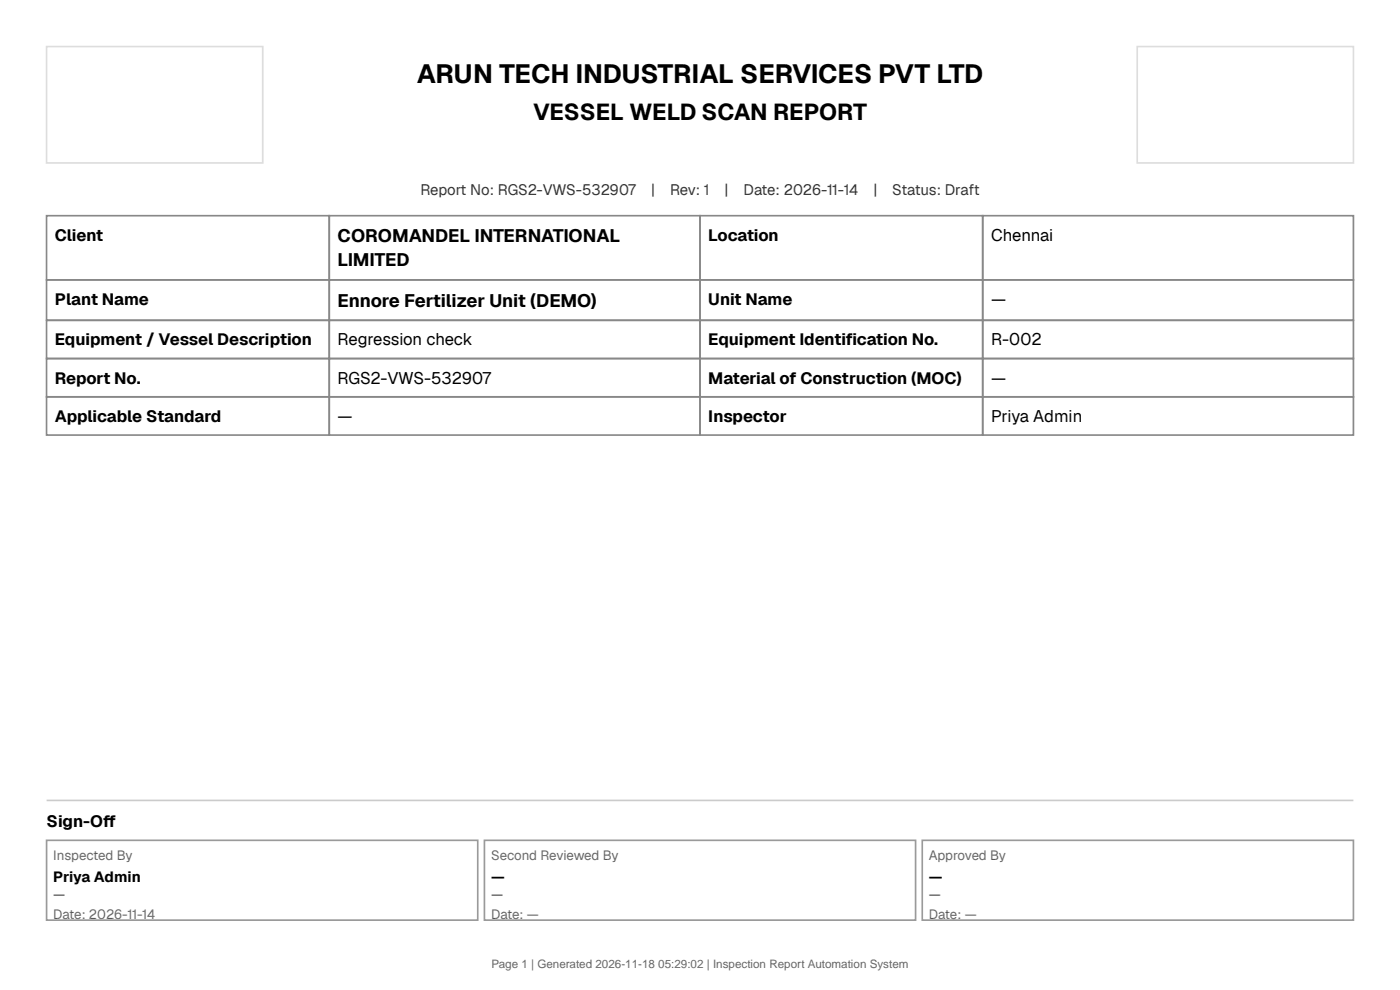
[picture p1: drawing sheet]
<svg xmlns="http://www.w3.org/2000/svg" width="297mm" height="210mm" viewBox="0 0 297 210" stroke-linecap="round" stroke-linejoin="round" font-family="sans-serif">
<defs><g id="words">
<text font-size="5.6" x="88.4" y="17.7">ARUN TECH INDUSTRIAL SERVICES PVT LTD</text>
<text font-size="4.9" x="113.1" y="25.4">VESSEL WELD SCAN REPORT</text>
<g font-size="3.9">
<text x="71.6" y="51.4">COROMANDEL INTERNATIONAL</text>
<text x="71.6" y="56.5">LIMITED</text>
<text x="71.6" y="65">Ennore Fertilizer Unit (DEMO)</text>
</g>
<g font-size="3.5">
<text x="11.6" y="51.1">Client</text>
<text x="150.3" y="51.1">Location</text>
<text x="210.2" y="51.1">Chennai</text>
<text x="11.6" y="64.7">Plant Name</text>
<text x="150.3" y="64.7">Unit Name</text>
<text x="210.2" y="64.7">—</text>
<text x="11.6" y="73.3">Equipment / Vessel Description</text>
<text x="71.6" y="73.3">Regression check</text>
<text x="150.3" y="73.3">Equipment Identif</text>
<text x="179.4" y="73.3">ication No.</text>
<text x="210.2" y="73.3">R-002</text>
<text x="11.6" y="81.4">Report No.</text>
<text x="71.6" y="81.4">RGS2-VWS-532907</text>
<text x="150.3" y="81.4">Material of Construction (MOC)</text>
<text x="210.2" y="81.4">—</text>
<text x="11.6" y="89.5">Applicable Standard</text>
<text x="71.6" y="89.5">—</text>
<text x="150.3" y="89.5">Inspector</text>
<text x="210.2" y="89.5">Priya Admin</text>
<text x="9.9" y="175.4">Sign-Of</text>
<text x="21.8" y="175.4">f</text>
</g>
<g font-size="3.2" fill="#333">
<text x="89.2" y="41.3">Report No: RGS2-VWS-532907</text>
<text x="138.1" y="41.3">|</text>
<text x="142.1" y="41.3">Rev: 1</text>
<text x="153.7" y="41.3">|</text>
<text x="157.7" y="41.3">Date: 2026-11-14</text>
<text x="185.3" y="41.3">|</text>
<text x="189.3" y="41.3">Status: Draft</text>
</g>
<g font-size="3.2">
<text x="11.3" y="187.1">Priya Admin</text>
<text x="104.2" y="187.1">—</text>
<text x="197.1" y="187.1">—</text>
</g>
<g font-size="2.8" fill="#666">
<text x="11.3" y="182.5">Inspected By</text>
<text x="104.2" y="182.5">Second Reviewed By</text>
<text x="197.1" y="182.5">Approved By</text>
<text x="11.3" y="194.8">Date: 2026-11-14</text>
<text x="104.2" y="194.8">Date: —</text>
<text x="197.1" y="194.8">Date: —</text>
</g>
<g font-size="2.8" fill="#444">
<text x="11.3" y="190.6">—</text>
<text x="104.2" y="190.6">—</text>
<text x="197.1" y="190.6">—</text>
</g>
<text font-size="2.5" fill="#666" x="104.3" y="205.4">Page 1 | Generated 2026-11-18 05:29:02 | Inspection Report Automation System</text>
</g></defs>
<path d="M9.9 9.9h45.8v24.7h-45.8zM241.3 9.9h45.8v24.7h-45.8z" fill="none" stroke="#ddd" stroke-width=".35"/>
<g fill="none" stroke="#888" stroke-width=".35">
<path d="M9.9 45.8h59.9v13.6h-59.9zM9.9 59.4h59.9v8.5h-59.9zM69.8 45.8h78.7v13.6h-78.7zM69.8 59.4h78.7v8.5h-78.7zM148.5 45.8h60v13.6h-60zM148.5 59.4h60v8.5h-60zM208.5 45.8h78.6v13.6h-78.6zM208.5 59.4h78.6v8.5h-78.6zM9.9 67.9h59.9v8.2h-59.9zM9.9 76.1h59.9v8.1h-59.9zM69.8 67.9h78.7v8.2h-78.7zM69.8 76.1h78.7v8.1h-78.7z"/>
<path d="M148.5 67.9h60v8.2h-60zM148.5 76.1h60v8.1h-60zM208.5 67.9h78.6v8.2h-78.6zM208.5 76.1h78.6v8.1h-78.6zM9.9 84.2h59.9v8.1h-59.9zM69.8 84.2h78.7v8.1h-78.7zM148.5 84.2h60v8.1h-60zM208.5 84.2h78.6v8.1h-78.6z"/>
</g>
<path d="M9.9 169.8h277.2" fill="none" stroke="#ccc" stroke-width=".35"/>
<path d="M9.9 178.3h91.5v16.9h-91.5zM102.8 178.3h91.4v16.9h-91.4zM195.6 178.3h91.5v16.9h-91.5z" fill="none" stroke="#999" stroke-width=".35"/>
<use href="#words"/>
</svg>
